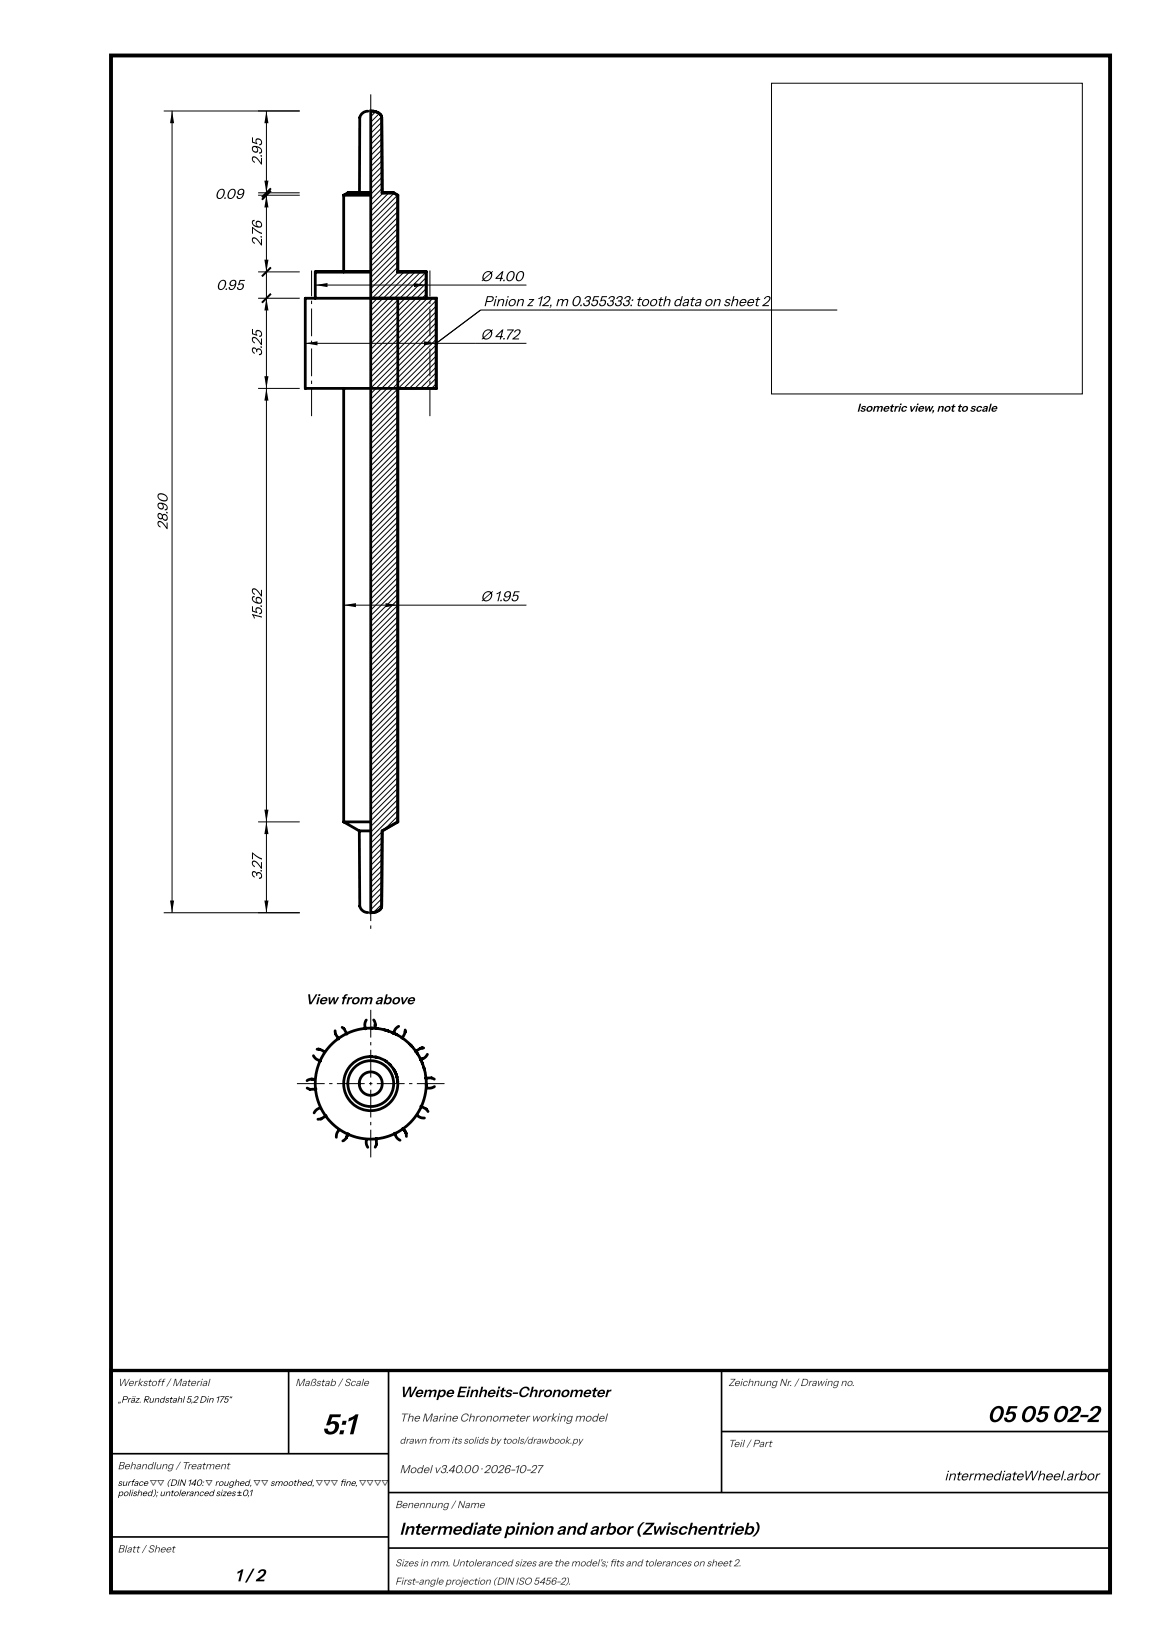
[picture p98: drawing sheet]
<svg xmlns="http://www.w3.org/2000/svg" width="210mm" height="297mm" viewBox="0 0 210 297" stroke-linecap="round" stroke-linejoin="round" font-family="sans-serif">
<defs><g id="words">
<text font-size="5.2" x="58" y="258.5">5:1</text>
<g font-size="4.1">
<text x="177.9" y="256.3">05</text>
<text x="183.7" y="256.3">05</text>
<text x="189.5" y="256.3">02-2</text>
</g>
<g font-size="3.1">
<text x="72" y="276.6">Intermediate pinion and arbor (Zwischentrieb)</text>
<text x="42.3" y="285">1 / 2</text>
</g>
<text font-size="2.7" x="72" y="251.8">Wempe Einheits-Chronometer</text>
<g font-size="2.6">
<text x="47.2" y="29.8" transform="rotate(-90 47.2 29.8)">2.95</text>
<text x="38.7" y="35.8">0.09</text>
<text x="47.2" y="44.4" transform="rotate(-90 47.2 44.4)">2.76</text>
<text x="38.9" y="52.2">0.95</text>
<text x="86.6" y="50.7">Ø 4.00</text>
<text x="87.1" y="55.2">Pinion z 12, m 0.355333: tooth data on sheet 2</text>
<text x="47.2" y="64.2" transform="rotate(-90 47.2 64.2)">3.25</text>
<text x="86.6" y="61.2">Ø 4.72</text>
<text x="30.2" y="95.5" transform="rotate(-90 30.2 95.5)">28.90</text>
<text x="47.2" y="111.9" transform="rotate(-90 47.2 111.9)">15.62</text>
<text x="86.6" y="108.4">Ø 1.95</text>
<text x="47.2" y="158.6" transform="rotate(-90 47.2 158.6)">3.27</text>
<text x="55" y="181">View from above</text>
</g>
<text font-size="2.5" x="170.2" y="266.8">intermediateWheel.arbor</text>
<text font-size="2.1" x="154.4" y="74.2">Isometric view, not to scale</text>
<g font-size="2.1" fill="#333">
<text x="72" y="256.2">The Marine Chronometer working model</text>
<text x="72" y="265.5">Model v3.40.00 · 2026-10-27</text>
</g>
<g font-size="1.9" fill="#333">
<text x="21.2" y="249.8">Werkstoff / Material</text>
<text x="53.2" y="249.8">Maßstab / Scale</text>
<text x="131.2" y="249.8">Zeichnung Nr. / Drawing no.</text>
<text x="131.2" y="260.8">Teil / Part</text>
<text x="21.2" y="264.8">Behandlung / Treatment</text>
<text x="71.2" y="271.8">Benennung / Name</text>
<text x="21.2" y="279.8">Blatt / Sheet</text>
</g>
<g font-size="1.8" fill="#333">
<text x="72" y="260.2">drawn from its solids by tools/drawbook.py</text>
<text x="71.2" y="282.3">Sizes in mm. Untoleranced sizes are the model's; fts and tolerances on sheet 2.</text>
<text x="71.2" y="285.6">First-angle projection (DIN ISO 5456-2).</text>
<text x="109.8" y="282.3">i</text>
</g>
<g font-size="1.6">
<text x="21.2" y="252.8">„Präz. Rundstahl 5,2 Din 175“</text>
<text x="21.2" y="267.8">surface ▽▽ (DIN 140: ▽ roughed, ▽▽ smoothed, ▽▽▽ fne, ▽▽▽▽</text>
<text x="21.2" y="269.6">polished); untoleranced sizes ±0,1</text>
<text x="61.2" y="267.8">i</text>
</g>
</g></defs>
<g fill="#000">
<path d="M31 20l.4 2.2h-.8zM48.8 34.4l-1.6 1.6zM47.2 35.6l1.6-1.6zM48 35.2l.4 2.2h-.8zM47.6 32.6h.8l-.4 2.2zM48 20l.4 2.2h-.8zM47.2 54.6l1.6-1.6zM47.2 49.8l1.6-1.6zM48 53.8l.4 2.2h-.8zM47.6 46.8h.8l-.4 2.2zM56.8 51.4l2.2-.4v.7zM74.6 51l2.2 .4-2.2 .3z"/>
<path d="M48 70l.4 2.2h-.8zM47.6 67.8h.8l-.4 2.2zM55 61.9l2.2-.4v.7zM78.6 61.9l8-6zM76.4 61.5l2.2 .4-2.2 .3zM61.9 109.1l2.2-.4v.7zM69.5 108.7l2.2 .4-2.2 .3zM48 148.1l.4 2.2h-.8zM47.6 145.9h.8l-.4 2.2zM30.6 162.3h.8l-.4 2.2zM47.6 162.3h.8l-.4 2.2z"/>
<path d="M66.7 17h.2v5h-.2zM66.7 22.8h.2v.6h-.2zM66.7 24.2h.2v5h-.2zM66.7 30h.2v.6h-.2zM66.7 31.4h.2v5h-.2zM66.7 37.2h.2v.6h-.2zM66.7 38.6h.2v5h-.2zM66.7 44.4h.2v.6h-.2zM66.7 45.8h.2v5h-.2zM66.7 51.6h.2v.6h-.2zM66.7 53h.2v5h-.2zM66.7 58.8h.2v.6h-.2zM66.7 60.2h.2v5h-.2zM66.7 66h.2v.6h-.2zM66.7 67.4h.2v5h-.2zM66.7 73.2h.2v.6h-.2zM66.7 74.6h.2v5h-.2zM66.7 80.4h.2v.6h-.2zM66.7 81.8h.2v5h-.2zM66.7 87.6h.2v.6h-.2zM66.7 89h.2v5h-.2zM66.7 94.8h.2v.6h-.2zM66.7 96.2h.2v5h-.2zM66.7 102h.2v.6h-.2zM66.7 103.4h.2v5h-.2zM66.7 109.2h.2v.6h-.2zM66.7 110.6h.2v5h-.2zM66.7 116.4h.2v.6h-.2zM66.7 117.8h.2v5h-.2zM66.7 123.6h.2v.6h-.2zM66.7 125h.2v5h-.2zM66.7 130.8h.2v.6h-.2zM66.7 132.2h.2v5h-.2zM66.7 138h.2v.6h-.2zM66.7 139.4h.2v5h-.2zM66.7 145.2h.2v.6h-.2zM66.7 146.6h.2v5h-.2zM66.7 152.4h.2v.6h-.2zM66.7 153.8h.2v5h-.2zM66.7 159.6h.2v.6h-.2zM66.7 161h.2v5h-.2zM66.7 166.8h.2v.6h-.2z"/>
<path d="M56 70h.2v5h-.2zM56 68.6h.2v.6h-.2zM56 62.8h.2v5h-.2zM56 61.4h.2v.6h-.2zM56 55.6h.2v5h-.2zM56 54.2h.2v.6h-.2zM56 48.8h.2v4.6h-.2zM77.4 70h.1v5h-.1zM77.4 68.6h.1v.6h-.1zM77.4 62.8h.1v5h-.1zM77.4 61.4h.1v.6h-.1zM77.4 55.6h.1v5h-.1zM77.4 54.2h.1v.6h-.1zM77.4 48.8h.1v4.6h-.1z"/>
<path d="M53.5 195.2h5v.2h-5zM59.3 195.2h.6v.2h-.6zM60.7 195.2h5v.2h-5zM66.5 195.2h.6v.2h-.6zM67.9 195.2h5v.2h-5zM73.7 195.2h.6v.2h-.6zM75.1 195.2h5v.2h-5z"/>
<path d="M66.7 182h.2v5h-.2zM66.7 187.8h.2v.6h-.2zM66.7 189.2h.2v5h-.2zM66.7 195h.2v.6h-.2zM66.7 196.4h.2v5h-.2zM66.7 202.2h.2v.6h-.2zM66.7 203.6h.2v5h-.2z"/>
<circle cx="78.6" cy="61.9" r=".35"/>
</g>
<g fill="none" stroke="#000" stroke-width=".5">
<path d="M61.9 35.2v13.8M61.9 35.2h4.8M66.3 20a1.51 1.51 0 0 0-1.5 1.2v13.6M66.7 34.8h-4l-.8 .4M66.8 20a1.74 1.74 0 0 1 2 1.2l.1 13.6h2l.8 .4v13.8h5.1v4.8h-10zM66.8 20a1.74 1.74 0 0 1 2 1.2l.1 13.6M68.8 34.8h2.1l.8 .4M71.7 35.2h.1M71.7 35.2v13.8h5.1v4.8M55 53.8h23.6v16.2h-23.6zM66.8 49h-10v4.8M66.8 53.8h11.8v16.2h-6.9v78.1l-2.8 1.6-.1 13.6a1.74 1.74 0 0 1-2 1.2z"/>
<path d="M71.7 53.8v94.3M61.9 70v78.1M61.9 148.1l2.8 1.6M61.9 148.1h4.8M64.7 149.7l.1 13.6a1.51 1.51 0 0 0 1.5 1.2M64.7 149.7h2M71.7 148.1h.1M71.7 148.1l-2.8 1.6-.1 13.7a1.68 1.68 0 0 1-2 1.1M55.3 196.1l.5 .2h1.1M56.5 190.3l.4 .5 .9 .4M56.7 194.5a1.52 1.52 0 0 0-1.4 .3M57.4 189.1l1 .5"/>
<path d="M57.4 189.1h-.3M57.4 189.1h.1M57.6 199.7l-.6 .3-.4 .6M60.4 185.8v.5l.6 .9M61.6 185.2l.4 .2 .5 1M66 183.8l-.3 .7 .1 .9M66.9 190.4a4.9 4.9 0 0 0-5 4.9 4.9 4.9 0 0 0 5.1 4.9 4.9 4.9 0 0 0 4.7-5.3M66.9 190.4l1 .1M66.9 190.4h-.2M67.1 185.3a10 10 0 0 0-10.3 9.7 10 10 0 0 0 9.7 10.3 10 10 0 0 0 10.3-9.7M67.1 185.3l.9 .1M67.1 185.3h-.3"/>
<path d="M67.3 183.8a1.52 1.52 0 0 1 .3 1.4M67.6 190.5h.3M67.8 185.4h.2M67.9 190.5l1.1 .4 .6 .4M68 185.4l1.9 .4M69.2 185.6l.7 .2M69.4 191.2l.2 .1M69.6 191.3l.7 .6M69.9 185.8l1 .4M70.2 191.8l.1 .1M70.3 191.9l.9 1.2M70.9 186.2l1.7 .9"/>
<path d="M70.9 186.2l.6 .3M71.2 193.1l.3 .9M71.2 193.1v.2M71.5 194l.2 .9M71.5 194v.2M71.6 194.7l.1 .2M71.8 185l-.5 .4-.4 .9M72.4 187l.2 .1M72.6 187.1l1.4 1.3M73 185.6v.3M73 185.9l-.5 1M73 185.9v.1"/>
<path d="M73.9 188.2l.1 .2M74 188.4l1.3 1.6M74 188.4l.2 .2M75.1 189.8l.2 .2M75.3 190l.8 1.7M75.8 199.4l1 .5 .3 .4M76 190.9l-.3 .1M76 191.5l.1 .2M76 188.9l-1.2 .6M76 188.9h.2M76 188.9h.3M76.1 191.7l.3 .9"/>
<path d="M76.2 190.8l-.2 .1M76.4 192.4v.2M76.4 192.6l.3 1.5 .1 1.5M76.7 194.3h1l.6 .2M76.8 195.3v.3M77 190l-.4 .6-.6 .3M78.3 195.8l-.7 .3h-.7M58.7 201.1l-.9 .6h-.5M61.1 203.7l-.4 .6-.1 .7M62.7 204.3a1.75 1.75 0 0 1-.9 1.3M66 205.4v.7l.3 .7M67.8 205.2v1l-.2 .6"/>
<path d="M71.1 204.2l.4 .9 .6 .4M72.6 203.3l.6 1M73.1 204.1l.1 .2M73.2 204.3v.5M75.2 201l.6 .4 .7 .1"/>
<circle cx="66.8" cy="195.3" r="4.1"/>
<circle cx="66.8" cy="195.3" r="2.09"/>
</g>
<g fill="none" stroke="#000" stroke-width=".18">
<path d="M139 15h56v56h-56zM29.5 20h24.5M31 20v144.5M46.5 35.2h7.5M46.5 34.8h7.5M48 20v144.5M66.8 20h.1M67.7 20.1l-.9 .9M68.3 20.5l-1.5 1.5M68.7 21.1l-1.9 1.9M68.8 22l-2 2M68.8 23l-2 2"/>
<path d="M68.8 24l-2 2M68.8 25l-2 2M68.8 26l-2 2M68.8 27l-2 2M68.8 28l-2 2M68.8 29l-2 2M68.8 30l-2 2M68.8 31l-2 2M68.8 32l-2 2M68.8 33l-2 2M68.9 34l-2.1 2M69.1 34.8l-2.3 2.2"/>
<path d="M70.1 34.8l-3.3 3.2M71 34.8l-4.2 4.2M71.6 35.2l-4.8 4.8M71.7 36.1l-4.9 4.9M71.7 37.1l-4.9 4.9M71.7 38.1l-4.9 4.9M71.7 39.1l-4.9 4.9M46.5 53.8h7.5M46.5 49h7.5M56.8 51.4h38M67 53.8l-.2 .2M68 53.8l-1.2 1.2"/>
<path d="M69 53.8l-2.2 2.2M70 53.8l-3.2 3.2M71.7 40.1l-4.9 4.9M71.7 41.1l-4.9 4.9M71.7 42.1l-4.9 4.9M71.7 43.1l-4.9 4.9M71.7 44.1l-4.9 4.9M71.7 45.1l-4.9 4.9M71.7 46.1l-4.9 4.9M71.7 47.1l-4.9 4.9M71.7 48.1l-4.9 4.9M71.8 49l-4.7 4.8"/>
<path d="M72 53.8l-5.2 5.2M72.8 49l-4.7 4.8M73 53.8l-6.2 6.2M73.8 49l-4.7 4.8M74 53.8l-7.2 7.2M74.8 49l-4.7 4.8M75 53.8l-8.2 8.2M75.8 49l-9 9M76 53.8l-9.2 9.2M76.8 49l-4.7 4.8M76.8 50l-3.7 3.8M76.8 51l-2.7 2.8"/>
<path d="M76.8 52l-1.7 1.8M76.8 53l-.7 .8M77 53.8l-10.2 10.2M78 53.8l-11.2 11.2M78.6 54.2l-11.8 11.8M78.6 55.2l-11.8 11.8M78.6 56.2l-11.8 11.8M78.6 57.2l-11.8 11.8M78.6 58.2l-11.8 11.8M78.6 59.2l-11.8 11.8M150.8 55.9h-64.2l-8 6M46.5 70h7.5"/>
<path d="M55 61.9h39.8M71.7 70.1l-4.9 4.9M71.7 71.1l-4.9 4.9M71.7 72.1l-4.9 4.9M71.7 73.1l-4.9 4.9M71.7 74.1l-4.9 4.9M71.7 75.1l-4.9 4.9M71.7 76.1l-4.9 4.9M71.7 77.1l-4.9 4.9M71.7 78.1l-4.9 4.9M71.7 79.1l-4.9 4.9M78.6 60.2l-11.8 11.8"/>
<path d="M78.6 61.2l-11.8 11.8M78.6 62.2l-11.8 11.8M78.6 63.2l-6.9 6.8M78.6 64.2l-5.9 5.8M78.6 65.2l-4.9 4.8M78.6 66.2l-3.9 3.8M78.6 67.2l-2.9 2.8M78.6 68.2l-1.9 1.8M78.6 69.2l-.9 .8M71.7 80.1l-4.9 4.9M71.7 81.1l-4.9 4.9M71.7 82.1l-4.9 4.9"/>
<path d="M71.7 83.1l-4.9 4.9M71.7 84.1l-4.9 4.9M71.7 85.1l-4.9 4.9M71.7 86.1l-4.9 4.9M71.7 87.1l-4.9 4.9M71.7 88.1l-4.9 4.9M71.7 89.1l-4.9 4.9M71.7 90.1l-4.9 4.9M71.7 91.1l-4.9 4.9M71.7 92.1l-4.9 4.9M71.7 93.1l-4.9 4.9M71.7 94.1l-4.9 4.9"/>
<path d="M71.7 95.1l-4.9 4.9M71.7 96.1l-4.9 4.9M71.7 97.1l-4.9 4.9M71.7 98.1l-4.9 4.9M71.7 99.1l-4.9 4.9M61.9 109.1h32.9M71.7 100.1l-4.9 4.9M71.7 101.1l-4.9 4.9M71.7 102.1l-4.9 4.9M71.7 103.1l-4.9 4.9M71.7 104.1l-4.9 4.9M71.7 105.1l-4.9 4.9"/>
<path d="M71.7 106.1l-4.9 4.9M71.7 107.1l-4.9 4.9M71.7 108.1l-4.9 4.9M71.7 109.1l-4.9 4.9M71.7 110.1l-4.9 4.9M71.7 111.1l-4.9 4.9M71.7 112.1l-4.9 4.9M71.7 113.1l-4.9 4.9M71.7 114.1l-4.9 4.9M71.7 115.1l-4.9 4.9M71.7 116.1l-4.9 4.9M71.7 117.1l-4.9 4.9"/>
<path d="M71.7 118.1l-4.9 4.9M71.7 119.1l-4.9 4.9M71.7 120.1l-4.9 4.9M71.7 121.1l-4.9 4.9M71.7 122.1l-4.9 4.9M71.7 123.1l-4.9 4.9M71.7 124.1l-4.9 4.9M71.7 125.1l-4.9 4.9M71.7 126.1l-4.9 4.9M71.7 127.1l-4.9 4.9M71.7 128.1l-4.9 4.9M71.7 129.1l-4.9 4.9"/>
<path d="M71.7 130.1l-4.9 4.9M71.7 131.1l-4.9 4.9M71.7 132.1l-4.9 4.9M71.7 133.1l-4.9 4.9M71.7 134.1l-4.9 4.9M71.7 135.1l-4.9 4.9M71.7 136.1l-4.9 4.9M71.7 137.1l-4.9 4.9M71.7 138.1l-4.9 4.9M71.7 139.1l-4.9 4.9M46.5 148.1h7.5M68.8 160l-2 2"/>
<path d="M68.8 158.9l-2 2.1M68.8 157.9l-2 2.1M68.8 156.9l-2 2.1M68.8 155.9l-2 2.1M68.8 154.9l-2 2.1M68.8 153.9l-2 2.1M68.8 152.9l-2 2.1M68.8 151.9l-2 2.1M68.8 150.9l-2 2.1M68.9 149.9l-2.1 2.1M71.7 140.1l-4.9 4.9M71.7 141.1l-4.9 4.9"/>
<path d="M71.7 142.1l-4.9 4.9M71.7 143.1l-4.9 4.9M71.7 144.1l-4.9 4.9M71.7 145.1l-4.9 4.9M71.7 146.1l-4.9 4.9M71.7 147.1l-2.5 2.5M71.7 148.1l-.1 .1M29.5 164.5h24.5M68.8 163l-1.5 1.5M68.8 162l-2 2M68.8 161l-2 2"/>
</g>
<path d="M48.8 34.4l-1.6 1.6M48.8 34l-1.6 1.6M48.8 53l-1.6 1.6M48.8 48.2l-1.6 1.6" fill="none" stroke="#000" stroke-width=".35"/>
<path d="M20 10h180v277h-180z" fill="none" stroke="#000" stroke-width=".7" stroke-linecap="butt"/>
<path d="M20 247h180v40h-180z" fill="none" stroke="#000" stroke-width=".6"/>
<path d="M52 247v15M70 247v40M130 247v22M130 258h70M20 262h50M20 277h50M70 269h130M70 279h130" fill="none" stroke="#000" stroke-width=".3"/>
<use href="#words"/>
</svg>
